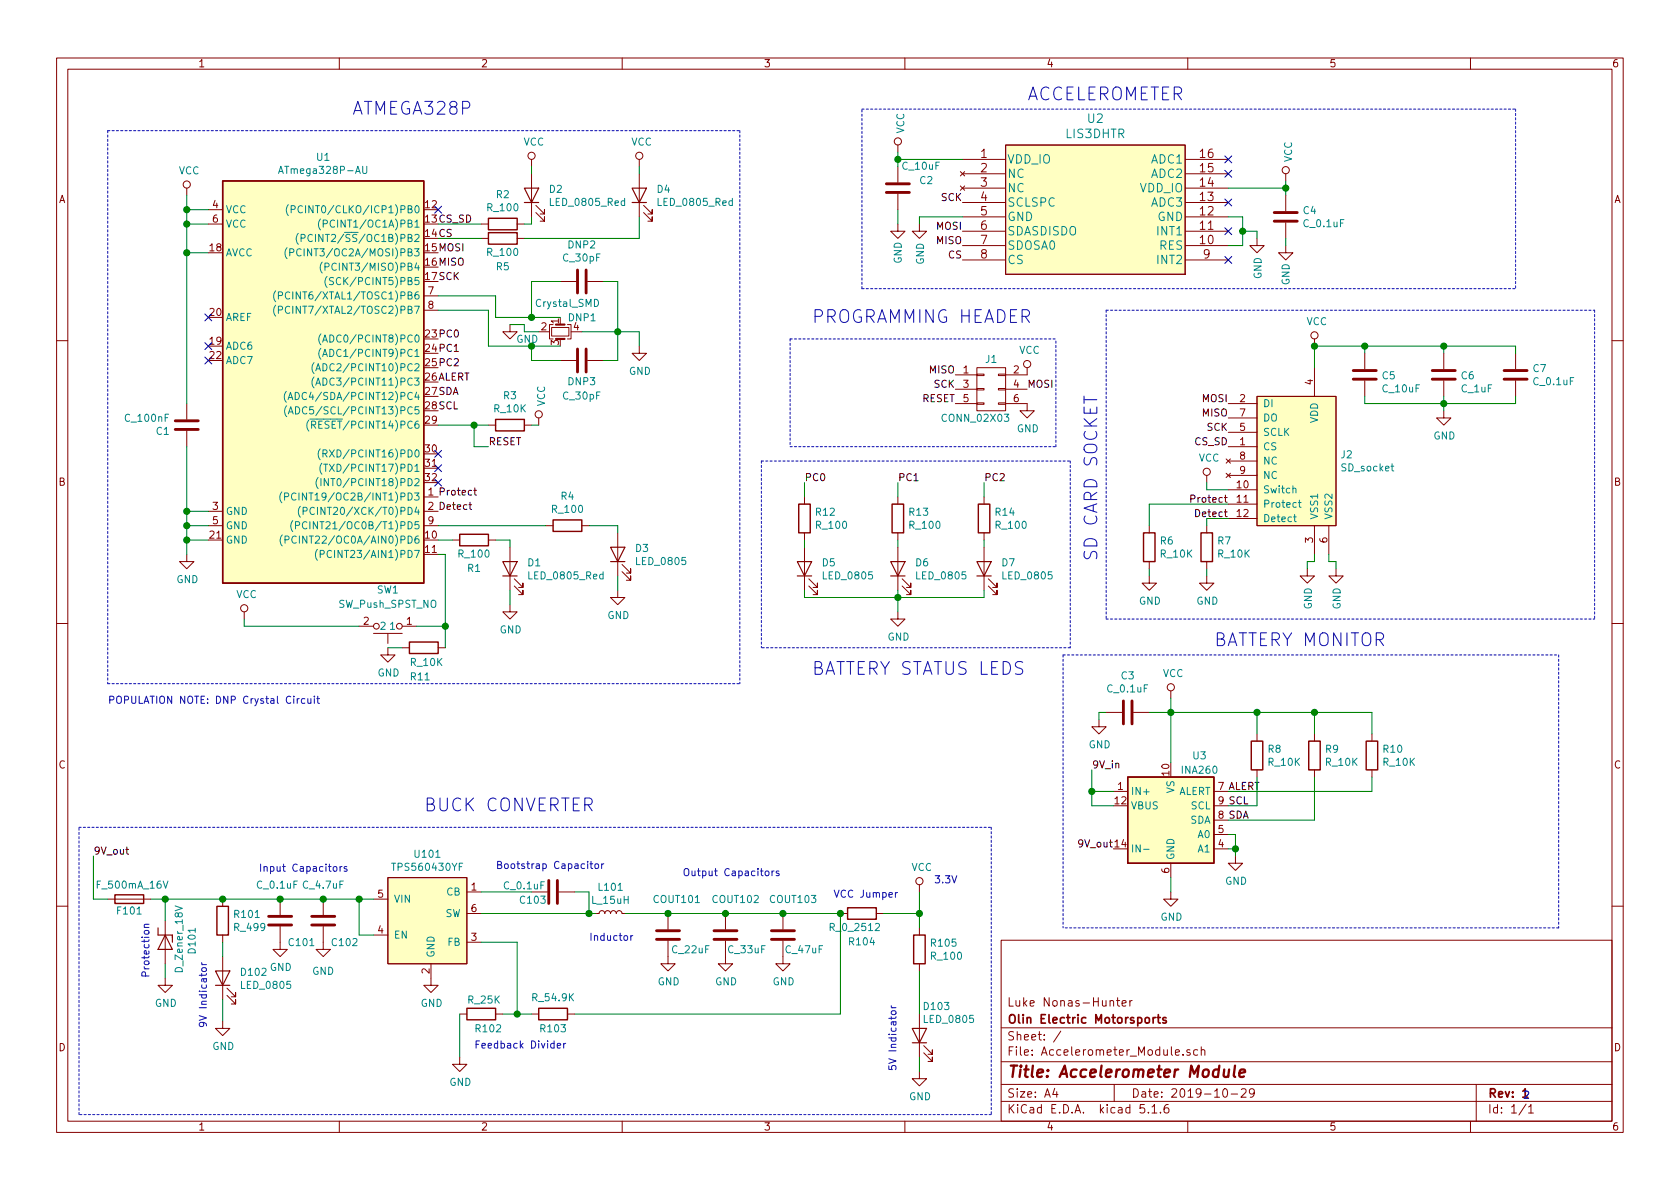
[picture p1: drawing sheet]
<svg xmlns="http://www.w3.org/2000/svg" width="297mm" height="210mm" viewBox="0 0 297 210" stroke-linecap="round" stroke-linejoin="round" font-family="sans-serif">
<defs><g id="words">
<g font-size="3.1" fill="#0000c2">
<text x="181.6" y="17.8">ACCELEROMETER</text>
<text x="62.2" y="20.3">ATMEGA328P</text>
<text x="143.5" y="57.1">PROGRAMMING HEADER</text>
<text x="194.1" y="99.3" transform="rotate(-90 194.1 99.3)">SD CARD SOCKET</text>
<text x="143.5" y="119.4">BATTERY STATUS LEDS</text>
<text x="214.6" y="114.3">BATTERY MONITOR</text>
<text x="74.9" y="143.5">BUCK CONVERTER</text>
</g>
<text font-size="2.8" fill="#840000" x="178" y="190.5">Title: Accelerometer Module</text>
<g font-size="2.1" fill="#008484">
<text x="192.3" y="21.7">U2</text>
<text x="178.1" y="28.9">VDD_IO</text>
<text x="188.5" y="24.4">LIS3DHTR</text>
<text x="203.6" y="28.9">ADC1</text>
<text x="178.1" y="31.5">NC</text>
<text x="178.1" y="34">NC</text>
<text x="201.5" y="34">VDD_IO</text>
<text x="203.6" y="31.5">ADC2</text>
<text x="178.1" y="36.5">SCLSPC</text>
<text x="178.1" y="39.1">GND</text>
<text x="178.1" y="41.6">SDASDISDO</text>
<text x="203.6" y="36.5">ADC3</text>
<text x="204.6" y="39.1">GND</text>
<text x="204.8" y="41.6">INT1</text>
<text x="178.1" y="44.2">SDOSA0</text>
<text x="178.1" y="46.7">CS</text>
<text x="204.8" y="46.7">INT2</text>
<text x="205" y="44.2">RES</text>
</g>
<g font-size="2.1" fill="#840000">
<text x="173.4" y="27.9">1</text>
<text x="212.2" y="27.9">16</text>
<text x="173.4" y="30.5">2</text>
<text x="173.4" y="33">3</text>
<text x="173.4" y="35.6">4</text>
<text x="212.2" y="35.6">13</text>
<text x="212.2" y="33">14</text>
<text x="212.2" y="30.5">15</text>
<text x="173.4" y="38.1">5</text>
<text x="173.4" y="40.6">6</text>
<text x="212.2" y="40.6">11</text>
<text x="212.2" y="38.1">12</text>
<text x="173.4" y="43.2">7</text>
<text x="173.4" y="45.7">8</text>
<text x="212.2" y="43.2">10</text>
<text x="212.8" y="45.7">9</text>
<text x="178" y="178">Luke Nonas-Hunter</text>
<text x="178" y="184">Sheet: /</text>
<text x="178" y="181">Olin Electric Motorsports</text>
<text x="178" y="186.7">File: Accelerometer_Module.sch</text>
<text x="178" y="196.9">KiCad E.D.A. kicad 5.1.6</text>
<text x="178" y="194.1">Size: A4</text>
<text x="200" y="194.1">Date: 2019-10-29</text>
<text x="263" y="194.1">Rev: 1</text>
<text x="263" y="196.9">Id: 1/1</text>
</g>
<g font-size="1.8" fill="#840000">
<text x="35" y="11.9">1</text>
<text x="85" y="11.9">2</text>
<text x="135" y="11.9">3</text>
<text x="185" y="11.9">4</text>
<text x="235" y="11.9">5</text>
<text x="285" y="11.9">6</text>
<text x="10.4" y="35.9">A</text>
<text x="285.4" y="35.9">A</text>
<text x="37.6" y="36.8">4</text>
<text x="37.6" y="39.4">6</text>
<text x="75.2" y="36.8">12</text>
<text x="37.1" y="44.4">18</text>
<text x="75.7" y="52.1">7</text>
<text x="37.1" y="55.9">20</text>
<text x="75.7" y="54.6">8</text>
<text x="95.7" y="58.4">2</text>
<text x="98.8" y="57.2" transform="rotate(-90 98.8 57.2)">1</text>
<text x="101.4" y="58.4">4</text>
<text x="37.1" y="61">19</text>
<text x="37.1" y="63.5">22</text>
<text x="98.8" y="61.1" transform="rotate(-90 98.8 61.1)">3</text>
<text x="170.3" y="66">1</text>
<text x="170.3" y="68.6">3</text>
<text x="170.3" y="71.1">5</text>
<text x="179.2" y="66">2</text>
<text x="179.2" y="68.6">4</text>
<text x="179.2" y="71.1">6</text>
<text x="219.2" y="71.1">2</text>
<text x="232.2" y="68" transform="rotate(-90 232.2 68)">4</text>
<text x="75.2" y="74.9">29</text>
<text x="219.2" y="76.2">5</text>
<text x="219.2" y="73.7">7</text>
<text x="75.2" y="80">30</text>
<text x="75.2" y="82.5">31</text>
<text x="219.2" y="78.7">1</text>
<text x="219.2" y="81.3">8</text>
<text x="219.2" y="83.8">9</text>
<text x="10.4" y="85.9">B</text>
<text x="75.2" y="85.1">32</text>
<text x="218.7" y="86.4">10</text>
<text x="218.7" y="88.9">11</text>
<text x="285.4" y="85.9">B</text>
<text x="37.1" y="95.2">21</text>
<text x="37.6" y="90.2">3</text>
<text x="37.6" y="92.7">5</text>
<text x="75.2" y="95.2">10</text>
<text x="75.7" y="92.7">9</text>
<text x="218.7" y="91.4">12</text>
<text x="232.2" y="96" transform="rotate(-90 232.2 96)">3</text>
<text x="234.7" y="96" transform="rotate(-90 234.7 96)">6</text>
<text x="75.2" y="97.8">11</text>
<text x="64.3" y="110.5">2</text>
<text x="71.9" y="110.5">1</text>
<text x="10.4" y="135.9">C</text>
<text x="206.8" y="137.1" transform="rotate(-90 206.8 137.1)">10</text>
<text x="285.4" y="135.9">C</text>
<text x="197.2" y="142.2">12</text>
<text x="197.6" y="139.7">1</text>
<text x="215.4" y="149.9">4</text>
<text x="215.4" y="147.3">5</text>
<text x="206.8" y="154.4" transform="rotate(-90 206.8 154.4)">6</text>
<text x="66.8" y="158.7">5</text>
<text x="83.3" y="157.5">1</text>
<text x="83.3" y="161.3">6</text>
<text x="66.8" y="165.1">4</text>
<text x="83.3" y="166.4">3</text>
<text x="75.9" y="172.2" transform="rotate(-90 75.9 172.2)">2</text>
<text x="10.4" y="185.9">D</text>
<text x="285.4" y="185.9">D</text>
<text x="35" y="199.9">1</text>
<text x="85" y="199.9">2</text>
<text x="135" y="199.9">3</text>
<text x="185" y="199.9">4</text>
<text x="235" y="199.9">5</text>
<text x="285" y="199.9">6</text>
</g>
<g font-size="1.8" fill="#008484">
<text x="159.9" y="23.6" transform="rotate(-90 159.9 23.6)">VCC</text>
<text x="56" y="28.4">U1</text>
<text x="92.6" y="25.7">VCC</text>
<text x="111.6" y="25.7">VCC</text>
<text x="228.4" y="28.7" transform="rotate(-90 228.4 28.7)">VCC</text>
<text x="31.6" y="30.8">VCC</text>
<text x="50" y="30.8">ATmega328P-AU</text>
<text x="87.8" y="35">R2</text>
<text x="97.2" y="34.1">D2</text>
<text x="116.2" y="34.1">D4</text>
<text x="159.6" y="30">C_10uF</text>
<text x="162.7" y="32.6">C2</text>
<text x="39.9" y="37.7">VCC</text>
<text x="39.9" y="40.3">VCC</text>
<text x="53.6" y="37.7">(PCINT0/CLKO/ICP1)PB0</text>
<text x="58.1" y="40.3">(PCINT1/OC1A)PB1</text>
<text x="86.3" y="37.4">R_100</text>
<text x="97.5" y="36.4">LED_0805_Red</text>
<text x="116.6" y="36.4">LED_0805_Red</text>
<text x="230.5" y="37.9">C4</text>
<text x="230.6" y="40.2">C_0.1uF</text>
<text x="39.9" y="45.3">AVCC</text>
<text x="53.1" y="45.3">(PCINT3/OC2A/MOSI)PB3</text>
<text x="55.2" y="42.8">(PCINT2/SS/OC1B)PB2</text>
<text x="58.5" y="47.9">(PCINT3/MISO)PB4</text>
<text x="86.3" y="45.3">R_100</text>
<text x="87.8" y="47.8">R5</text>
<text x="99.6" y="46.2">C_30pF</text>
<text x="100.5" y="43.9">DNP2</text>
<text x="159.4" y="46.7" transform="rotate(-90 159.4 46.7)">GND</text>
<text x="163.4" y="46.8" transform="rotate(-90 163.4 46.8)">GND</text>
<text x="51" y="53">(PCINT6/XTAL1/TOSC1)PB6</text>
<text x="59.3" y="50.4">(SCK/PCINT5)PB5</text>
<text x="223.1" y="49.4" transform="rotate(-90 223.1 49.4)">GND</text>
<text x="228" y="50.5" transform="rotate(-90 228 50.5)">GND</text>
<text x="39.9" y="56.8">AREF</text>
<text x="51" y="55.5">(PCINT7/XTAL2/TOSC2)PB7</text>
<text x="94.9" y="54.3">Crystal_SMD</text>
<text x="100.6" y="56.8">DNP1</text>
<text x="231" y="57.5">VCC</text>
<text x="39.9" y="61.8">ADC6</text>
<text x="39.9" y="64.4">ADC7</text>
<text x="57.2" y="65.7">(ADC2/PCINT10)PC2</text>
<text x="58.2" y="60.6">(ADC0/PCINT8)PC0</text>
<text x="58.2" y="63.1">(ADC1/PCINT9)PC1</text>
<text x="91.3" y="60.6">GND</text>
<text x="174.3" y="64.2">J1</text>
<text x="180.2" y="62.6">VCC</text>
<text x="271.1" y="65.8">C7</text>
<text x="53" y="70.7">(ADC4/SDA/PCINT12)PC4</text>
<text x="57.2" y="68.2">(ADC3/PCINT11)PC3</text>
<text x="89.1" y="70.6">R3</text>
<text x="96.4" y="71.9" transform="rotate(-90 96.4 71.9)">VCC</text>
<text x="99.6" y="70.7">C_30pF</text>
<text x="100.5" y="68.1">DNP3</text>
<text x="111.2" y="66.3">GND</text>
<text x="244.4" y="67.1">C5</text>
<text x="244.5" y="69.4">C_10uF</text>
<text x="258.4" y="67.1">C6</text>
<text x="258.4" y="69.4">C_1uF</text>
<text x="271.3" y="68.1">C_0.1uF</text>
<text x="22.3" y="74.6">C_100nF</text>
<text x="27.7" y="76.9">C1</text>
<text x="53.2" y="73.3">(ADC5/SCL/PCINT13)PC5</text>
<text x="56.1" y="75.8">(RESET/PCINT14)PC6</text>
<text x="87.4" y="72.9">R_10K</text>
<text x="166.8" y="74.6">CONN_02X03</text>
<text x="179.8" y="76.4">GND</text>
<text x="223.3" y="72">DI</text>
<text x="223.3" y="77.1">SCLK</text>
<text x="223.3" y="74.5">DO</text>
<text x="233" y="74.8" transform="rotate(-90 233 74.8)">VDD</text>
<text x="253.4" y="77.7">GND</text>
<text x="58.3" y="80.9">(RXD/PCINT16)PD0</text>
<text x="58.5" y="83.4">(TXD/PCINT17)PD1</text>
<text x="211.9" y="81.6">VCC</text>
<text x="223.3" y="79.6">CS</text>
<text x="223.3" y="82.2">NC</text>
<text x="237.1" y="81">J2</text>
<text x="237.3" y="83.4">SD_socket</text>
<text x="52.8" y="88.5">(PCINT19/OC2B/INT1)PD3</text>
<text x="58.2" y="86">(INT0/PCINT18)PD2</text>
<text x="99.2" y="88.4">R4</text>
<text x="223.3" y="87.2">Switch</text>
<text x="223.3" y="89.8">Protect</text>
<text x="223.3" y="84.7">NC</text>
<text x="39.9" y="91.1">GND</text>
<text x="39.9" y="93.6">GND</text>
<text x="54.6" y="93.6">(PCINT21/OC0B/T1)PD5</text>
<text x="55.8" y="91.1">(PCINT20/XCK/T0)PD4</text>
<text x="97.7" y="90.7">R_100</text>
<text x="144.3" y="91.2">R12</text>
<text x="144.4" y="93.5">R_100</text>
<text x="160.8" y="91.2">R13</text>
<text x="160.9" y="93.5">R_100</text>
<text x="176" y="91.2">R14</text>
<text x="176.2" y="93.5">R_100</text>
<text x="223.3" y="92.3">Detect</text>
<text x="233" y="91.9" transform="rotate(-90 233 91.9)">VSS1</text>
<text x="235.6" y="91.9" transform="rotate(-90 235.6 91.9)">VSS2</text>
<text x="39.9" y="96.1">GND</text>
<text x="52.6" y="96.1">(PCINT22/OC0A/AIN0)PD6</text>
<text x="58" y="98.7">(PCINT23/AIN1)PD7</text>
<text x="81.2" y="98.6">R_100</text>
<text x="82.7" y="101.1">R1</text>
<text x="93.3" y="100.1">D1</text>
<text x="112.4" y="97.6">D3</text>
<text x="112.7" y="99.9">LED_0805</text>
<text x="145.4" y="100.1">D5</text>
<text x="161.9" y="100.1">D6</text>
<text x="177.2" y="100.1">D7</text>
<text x="205.2" y="96.3">R6</text>
<text x="205.3" y="98.6">R_10K</text>
<text x="215.3" y="96.3">R7</text>
<text x="215.4" y="98.6">R_10K</text>
<text x="31.2" y="103.1">GND</text>
<text x="41.8" y="105.8">VCC</text>
<text x="59.9" y="107.5">SW_Push_SPST_NO</text>
<text x="66.7" y="104.9">SW1</text>
<text x="93.7" y="102.5">LED_0805_Red</text>
<text x="145.7" y="102.5">LED_0805</text>
<text x="162.2" y="102.5">LED_0805</text>
<text x="177.4" y="102.5">LED_0805</text>
<text x="201.4" y="106.9">GND</text>
<text x="211.5" y="106.9">GND</text>
<text x="232" y="107.8" transform="rotate(-90 232 107.8)">GND</text>
<text x="237" y="107.8" transform="rotate(-90 237 107.8)">GND</text>
<text x="67.1" y="111.4">2</text>
<text x="69.1" y="111.4">1</text>
<text x="88.3" y="112">GND</text>
<text x="107.4" y="109.5">GND</text>
<text x="156.9" y="113.3">GND</text>
<text x="66.8" y="119.6">GND</text>
<text x="72.7" y="117.8">R_10K</text>
<text x="205.6" y="119.7">VCC</text>
<text x="72.7" y="120.3">R11</text>
<text x="195.9" y="122.4">C_0.1uF</text>
<text x="198.3" y="120.1">C3</text>
<text x="192.5" y="132.3">GND</text>
<text x="209.1" y="136.8">INA260</text>
<text x="211" y="134.3">U3</text>
<text x="224.2" y="133.1">R8</text>
<text x="224.3" y="135.4">R_10K</text>
<text x="234.4" y="133.1">R9</text>
<text x="234.5" y="135.4">R_10K</text>
<text x="244.6" y="133.1">R10</text>
<text x="244.6" y="135.4">R_10K</text>
<text x="199.9" y="140.6">IN+</text>
<text x="199.9" y="143.1">VBUS</text>
<text x="207.6" y="140.3" transform="rotate(-90 207.6 140.3)">VS</text>
<text x="208.2" y="140.6">ALERT</text>
<text x="210.6" y="143.1">SCL</text>
<text x="210.4" y="145.7">SDA</text>
<text x="211.9" y="148.2">A0</text>
<text x="69.8" y="154">TPS560430YF</text>
<text x="73.5" y="151.7">U101</text>
<text x="161.1" y="154">VCC</text>
<text x="199.9" y="150.7">IN-</text>
<text x="207.6" y="152.1" transform="rotate(-90 207.6 152.1)">GND</text>
<text x="211.9" y="150.7">A1</text>
<text x="17.4" y="157.1">F_500mA_16V</text>
<text x="20.9" y="161.7">F101</text>
<text x="45.6" y="157.1">C_0.1uF</text>
<text x="53.7" y="157.1">C_4.7uF</text>
<text x="69.6" y="159.6">VIN</text>
<text x="79" y="158.4">CB</text>
<text x="89.3" y="157.3">C_0.1uF</text>
<text x="92.1" y="159.8">C103</text>
<text x="104.7" y="159.8">L_15uH</text>
<text x="105.9" y="157.5">L101</text>
<text x="115.7" y="159.7">COUT101</text>
<text x="126.1" y="159.7">COUT102</text>
<text x="136.3" y="159.7">COUT103</text>
<text x="216.6" y="156.5">GND</text>
<text x="41.6" y="162.3">R101</text>
<text x="41.6" y="164.6">R_499</text>
<text x="51.2" y="167.3">C101</text>
<text x="58.8" y="167.3">C102</text>
<text x="69.6" y="166">EN</text>
<text x="78.7" y="162.2">SW</text>
<text x="79.2" y="167.3">FB</text>
<text x="147.1" y="164.6">R_0_2512</text>
<text x="150.3" y="167.2">R104</text>
<text x="164.7" y="167.4">R105</text>
<text x="205.2" y="162.8">GND</text>
<text x="32.3" y="171.7" transform="rotate(-90 32.3 171.7)">D_Zener_18V</text>
<text x="34.6" y="168.5" transform="rotate(-90 34.6 168.5)">D101</text>
<text x="42.7" y="172.6">D102</text>
<text x="47.7" y="171.7">GND</text>
<text x="55.2" y="172.4">GND</text>
<text x="76.8" y="169.4" transform="rotate(-90 76.8 169.4)">GND</text>
<text x="118.9" y="168.6">C_22uF</text>
<text x="128.8" y="168.6">C_33uF</text>
<text x="139" y="168.6">C_47uF</text>
<text x="164.7" y="169.7">R_100</text>
<text x="27.4" y="178">GND</text>
<text x="42.8" y="174.9">LED_0805</text>
<text x="74.4" y="178">GND</text>
<text x="82.8" y="177.5">R_25K</text>
<text x="94.3" y="177.1">R_54.9K</text>
<text x="116.3" y="174.2">GND</text>
<text x="126.4" y="174.2">GND</text>
<text x="136.6" y="174.2">GND</text>
<text x="163.5" y="178.6">D103</text>
<text x="37.5" y="185.7">GND</text>
<text x="84.2" y="182.5">R102</text>
<text x="95.7" y="182.5">R103</text>
<text x="163.6" y="180.9">LED_0805</text>
<text x="79.5" y="192">GND</text>
<text x="160.7" y="194.6">GND</text>
</g>
<g font-size="1.8">
<text x="166.4" y="35.6">SCK</text>
<text x="75.2" y="39.4">13CS_SD</text>
<text x="75.2" y="41.9">14CS</text>
<text x="165.7" y="40.6">MOSI</text>
<text x="75.2" y="44.4">15MOSI</text>
<text x="75.2" y="47">16MISO</text>
<text x="165.7" y="43.2">MISO</text>
<text x="167.7" y="45.7">CS</text>
<text x="75.2" y="49.5">17SCK</text>
<text x="75.2" y="59.7">23PC0</text>
<text x="75.2" y="62.2">24PC1</text>
<text x="75.2" y="64.8">25PC2</text>
<text x="75.2" y="67.3">26ALERT</text>
<text x="75.2" y="69.8">27SDA</text>
<text x="163" y="71.1">RESET</text>
<text x="164.4" y="66">MISO</text>
<text x="165.2" y="68.6">SCK</text>
<text x="181.6" y="68.6">MOSI</text>
<text x="212.6" y="71.1">MOSI</text>
<text x="75.2" y="72.4">28SCL</text>
<text x="212.6" y="73.7">MISO</text>
<text x="213.4" y="76.2">SCK</text>
<text x="86.4" y="78.7">RESET</text>
<text x="211.3" y="78.7">CS_SD</text>
<text x="75.7" y="87.6">1 Protect</text>
<text x="142.2" y="85.1">PC0</text>
<text x="158.7" y="85.1">PC1</text>
<text x="174" y="85.1">PC2</text>
<text x="211.1" y="88.9">Protect</text>
<text x="75.7" y="90.2">2 Detect</text>
<text x="211.8" y="91.4">Detect</text>
<text x="193" y="135.9">9V_in</text>
<text x="215.4" y="139.7">7 ALERT</text>
<text x="215.4" y="142.2">9 SCL</text>
<text x="191" y="149.9">9V_out 14</text>
<text x="215.4" y="144.8">8 SDA</text>
<text x="16.5" y="151.1">9V_out</text>
</g>
<g font-size="1.8" fill="#0000c2">
<text x="19" y="124.5">POPULATION NOTE: DNP Crystal Circuit</text>
<text x="45.7" y="154.1">Input Capacitors</text>
<text x="87.6" y="153.7">Bootstrap Capacitor</text>
<text x="120.6" y="154.9">Output Capacitors</text>
<text x="147.3" y="158.7">VCC Jumper</text>
<text x="165.1" y="156.2">3.3V</text>
<text x="104.1" y="166.4">Inductor</text>
<text x="26.4" y="173" transform="rotate(-90 26.4 173)">Protection</text>
<text x="36.6" y="181.9" transform="rotate(-90 36.6 181.9)">9V Indicator</text>
<text x="83.8" y="185.4">Feedback Divider</text>
<text x="158.5" y="189.5" transform="rotate(-90 158.5 189.5)">5V Indicator</text>
<text x="269.2" y="194.3">2</text>
</g>
</g></defs>
<g fill="none" stroke="#840000" stroke-width=".18">
<path d="M10 10.3h277v189.9h-277zM12 12.2h273v186.1h-273zM60 10.3v1.9M110 10.3v1.9M160 10.3v1.9M210 10.3v1.9M260 10.3v1.9M33 33.3v1.2M36.8 37.1h2.6M36.8 39.6h2.6M85.1 39.6h1.3M91.4 39.6h1.3"/>
<path d="M94 28.2v1.3M94 30.7v7.6M94.7 37.6l1.6 1.5v-.8v.8h-.8M94.7 36.3l1.6 1.5v-.7v.7h-.8M113 28.2v1.3M113 30.7v7.6M113.8 37.6l1.5 1.5v-.8v.8h-.7M113.8 36.3l1.5 1.5v-.7v.7h-.7M158.7 39.6v1.3h1.3l-1.3 1.3-1.2-1.3h1.2M158.7 25.6v1.3M158.7 29.5v2.8M158.7 34.3v2.8"/>
<path d="M162.6 39.6v1.3h1.2l-1.2 1.3-1.3-1.3h1.3M169.8 30.3l.8 .8M169.8 32.9l.8 .7M170.2 28.2h7.6M170.2 38.3h7.6M170.2 35.8h7.6M170.2 33.3h7.6M170.2 30.7h7.6M170.6 30.3l-.8 .8M170.6 32.9l-.8 .7M177.8 25.6h31.7v22.9h-31.7zM209.5 28.2h7.7"/>
<path d="M209.5 38.3h7.7M209.5 35.8h7.7M209.5 33.3h7.7M209.5 30.7h7.7M227.3 30.7v1.3M227.3 34.5v2.8M227.3 39.4v2.8M74.9 52.3h2.6M74.9 54.9h2.6M85.1 42.2h1.3M90.2 57.4v1.3h1.2l-1.2 1.2-1.3-1.2h1.3M91.4 42.2h1.3"/>
<path d="M97.5 57.9h3.1v1.5h-3.1zM97.8 57.4h-.6v2.5h.6M99.1 49.8h2.8M100.3 57.4h.7v2.5h-.7M103.9 49.8h2.8M170.2 43.4h7.6M170.2 40.9h7.6M170.2 46h7.6M209.5 43.4h7.7M209.5 40.9h7.7M209.5 46h7.7M222.2 42.2v1.2h1.3l-1.3 1.3-1.2-1.3h1.2"/>
<path d="M227.3 43.4v1.3h1.3l-1.3 1.3-1.2-1.3h1.2M232.4 59.9v1.3M10 60.2h2M33 71.4v2.8M33 76.2v2.8M86.4 75.2h1.2M92.7 75.2h1.3M95.2 73.9v1.3M99.1 63.7h2.8M103.9 63.7h2.8M113 61.2v1.3h1.3l-1.3 1.2-1.2-1.2h1.2M168.9 66.3h3.8"/>
<path d="M168.9 68.8h3.8M168.9 71.4h3.8M172.7 71.2h1.3v.3h-1.3zM172.7 68.7h1.3v.3h-1.3zM172.7 66.2h1.3v.2h-1.3zM172.7 65h5.1v7.6h-5.1zM176.5 71.2h1.3v.3h-1.3zM176.5 68.7h1.3v.3h-1.3zM176.5 66.2h1.3v.2h-1.3zM177.8 71.4h3.8v1.2h1.3l-1.3 1.3-1.3-1.3h1.3M177.8 68.8h3.8M181.6 65v1.3h-3.8"/>
<path d="M217.2 71.4h5M217.2 79h5M217.2 76.4h5M217.2 73.9h5M222.2 70.1h14v22.9h-14zM232.4 65v5.1M241.3 62.5v2.8M241.3 67.3v2.8M255.3 72.6v1.3h1.2l-1.2 1.3-1.3-1.3h1.3M255.3 62.5v2.8M255.3 67.3v2.8M268 62.5v2.8"/>
<path d="M268 67.3v2.8M285 60.2h2M33 98v1.3h1.3l-1.3 1.3-1.3-1.3h1.3M36.8 90.4h2.6M36.8 93h2.6M74.9 87.9h2.6M74.9 90.4h2.6M74.9 93h2.6M80 95.5h1.3M86.4 95.5h1.2M90.2 96.8v7.6M96.5 93h1.3"/>
<path d="M102.9 93h1.2M109.2 94.2v7.6M110 99.8l1.5 1.5v-.7v.7h-.8M142.2 87.9v1.2M142.2 94.2v1.3M142.2 96.8v7.6M158.7 87.9v1.2M158.7 94.2v1.3M158.7 96.8v7.6M174 87.9v1.2M174 94.2v1.3M174 96.8v7.6"/>
<path d="M203.2 93v1.2M203.2 99.3v1.3M213.4 84.1v1.2M213.4 93v1.2M213.4 99.3v1.3M216.8 81.1l.8 .8M216.8 83.7l.8 .7M217.2 86.6h5M217.2 89.1h5M217.2 91.7h5M217.2 81.5h5M217.2 84.1h5"/>
<path d="M217.6 81.1l-.8 .8M217.6 83.7l-.8 .7M232.4 93v5M234.9 93v5M10 110.3h2M43.2 108.2v1.3M63.5 110.7h2.5M66 112h5.1M68.6 114.5v1.3h1.2l-1.2 1.3-1.3-1.3h1.3M68.6 112v1.8M71.1 110.7h2.6M71.1 114.5h1.3"/>
<path d="M77.5 114.5h1.2M90.2 106.9v1.3h1.2l-1.2 1.3-1.3-1.3h1.3M90.9 103.6l1.6 1.6v-.8v.8h-.8M90.9 102.4l1.6 1.5v-.8v.8h-.8M109.2 104.4v1.3h1.3l-1.3 1.2-1.3-1.2h1.3M110 101.1l1.5 1.5v-.8v.8h-.8M143 103.6l1.5 1.6v-.8v.8h-.7M143 102.4l1.5 1.5v-.8v.8h-.7M158.7 108.2v1.3h1.3l-1.3 1.2-1.2-1.2h1.2M159.5 103.6l1.5 1.6v-.8v.8h-.7M159.5 102.4l1.5 1.5v-.8v.8h-.7M174.8 103.6l1.5 1.6v-.8v.8h-.8"/>
<path d="M174.8 102.4l1.5 1.5v-.8v.8h-.8M203.2 101.8v1.3h1.3l-1.3 1.3-1.3-1.3h1.3M213.4 101.8v1.3h1.2l-1.2 1.3-1.3-1.3h1.3M231.1 100.6v1.2h1.3l-1.3 1.3-1.2-1.3h1.2M236.2 100.6v1.2h1.3l-1.3 1.3-1.3-1.3h1.3M285 110.3h2M194.3 127.2v1.3h1.3l-1.3 1.3-1.3-1.3h1.3M195.6 126h2.8M196.8 139.9h2.6M200.4 126h2.8M207 122.2v1.2M214.6 139.9h2.6"/>
<path d="M222.2 129.8v1.3M222.2 136.1v1.3M232.4 129.8v1.3M232.4 136.1v1.3M242.6 129.8v1.3M242.6 136.1v1.3M19 159h7.7M39.4 159v1.3M49.5 159v2.8M57.1 159v2.8M66 159h2.6M68.6 155.2h13.9v15.2h-13.9z"/>
<path d="M82.5 157.7h2.6M94 157.7h2.8M98.8 157.7h2.8M162.6 156.5v1.2M207 157.7v1.3h1.3l-1.3 1.3-1.3-1.3h1.3M207 152.6v2.6M214.6 150.1h2.6M214.6 147.6h2.6M214.6 145h2.6M214.6 142.5h2.6M218.4 151.4v1.2h1.3l-1.3 1.3-1.2-1.3h1.2M10 160.2h2"/>
<path d="M29.2 173v1.2h1.3l-1.3 1.3-1.3-1.3h1.3M29.2 162.8v7.6M39.4 165.3v1.3M39.4 169.2v7.6M40.1 176l1.6 1.5v-.7v.7h-.8M40.1 174.7l1.6 1.6v-.8v.8h-.8M49.5 163.8v4.1h1.3l-1.3 1.3-1.2-1.3h1.2M57.1 163.8v4.1h1.3l-1.3 1.3-1.2-1.3h1.2M66 165.3h2.6M68.6 165.3h.1M76.2 170.4v3.8h1.3l-1.3 1.3-1.3-1.3h1.3M81.3 179.3h1.2"/>
<path d="M82.5 161.5h2.6M82.5 166.6h2.6M87.6 179.3h1.3M94 179.3h1.2M100.3 179.3h1.3M105.4 161.5h.5l.1-.3 .3-.2 .5 .2 .1 .3 .2-.3 .2-.2 .5 .2 .1 .3 .2-.3 .3-.2 .4 .2 .2 .3 .1-.3 .3-.2 .4 .2 .2 .3h.5M118.1 166.4v4h1.3l-1.3 1.3-1.3-1.3h1.3M118.1 161.5v2.8M128.3 166.4v4h1.2l-1.2 1.3-1.3-1.3h1.3M128.3 161.5v2.8M138.4 166.4v4h1.3l-1.3 1.3-1.2-1.3h1.2M138.4 161.5v2.8"/>
<path d="M148.6 161.5h1.3M154.9 161.5h1.3M162.6 164.1v1.2M162.6 170.4v1.3M162.6 179.3v7.6M177 166.3h108v32h-108zM196.3 177.1l.2-.2 .3 .1 .1 .9M197.4 176.9h.6M197.6 176.4v1.3l.4 .2M198.4 177.4l.7-.1v-.3l-.5-.1-.2 .2 .1 .7h.6M199.8 176.9v1M200.2 176.9l-.4 .2v.1"/>
<path d="M285 160.2h2M39.4 180.6v1.3h1.2l-1.2 1.2-1.3-1.2h1.3M60 198.3v1.9M81.3 186.9v1.3h1.2l-1.2 1.3-1.3-1.3h1.3M110 198.3v1.9M160 198.3v1.9M162.6 189.5v1.2h1.2l-1.2 1.3-1.3-1.3h1.3M163.3 186.2l1.5 1.5v-.8v.8h-.7M163.3 184.9l1.5 1.5v-.7v.7h-.7M177 194.8h108M177 191.8h108M177 187.8h108"/>
<path d="M177 181.8h108M186.5 192.5l-.4 1h1M186.8 193v1M187.6 182.3l-1.3 2M197 191.8v3M202.3 195.3h-.7l-.1 .7 .3-.1 .5 .1 .1 .2-.1 .5-.2 .1-.6-.1M203 196.7v.1M203.7 195.8l.4-.5v1.5M203.7 196.8h.8M205.2 196.7v.1M206.6 195.3a.62 .62 0 0 0-.8 .7l.1 .7 .2 .1 .5-.1 .1-.5-.1-.2-.5-.1-.3 .3M207.8 186.1l.7-.1v-.3l-.4-.1-.3 .2 .1 .7h.6"/>
<path d="M209.2 186.5v.1M210 198.3v1.9M210.4 185.7l-.4-.1-.2 .2 .1 .2 .5 .2v.3h-.6M211.8 185.7l-.5-.1-.3 .3 .1 .6 .2 .1 .5-.1M212.4 185.7l.2-.1 .4 .1v.9M212.4 185.1v1.5M216.3 192.7l.4-.2a.94 .94 0 0 1 0 1.5 .79 .79 0 0 1-.4-1.3zM217.7 193.5h1.1M219.5 192.7l.2-.2h.3l.3 .2v.3v.2l-.9 .8h.9M221.8 193.2l-.3 .3h-.3l-.3-.3v-.4l.2-.2 .4-.1 .2 .2a1.13 1.13 0 0 1-.2 1.2l-.4 .1M260 198.3v1.9M261 191.8v6.5"/>
<path d="M269.8 195.2l-1.2 2M270.3 195.8l.4-.5v1.5M270.3 196.8h.8"/>
<circle cx="33" cy="32.6" r=".63"/>
<circle cx="94" cy="27.6" r=".63"/>
<circle cx="113" cy="27.6" r=".63"/>
<circle cx="158.7" cy="25" r=".63"/>
<circle cx="227.3" cy="30.1" r=".63"/>
<circle cx="232.4" cy="59.3" r=".63"/>
<circle cx="95.2" cy="73.3" r=".63"/>
<circle cx="181.6" cy="64.4" r=".63"/>
<circle cx="213.4" cy="83.4" r=".63"/>
<circle cx="43.2" cy="107.6" r=".63"/>
<circle cx="66.5" cy="110.7" r=".51"/>
<circle cx="70.6" cy="110.7" r=".51"/>
<circle cx="207" cy="121.5" r=".63"/>
<circle cx="162.6" cy="155.8" r=".63"/>
</g>
<path d="M216.5 189.1l-.1 1.2a.56 .56 0 0 0 .8 0M217.3 189.1l-.2 1.3M218.4 188.4l-.3 1.8 .3 .2M219.2 189.8l.9-.2v-.4h-.8l-.2 1 .3 .2 .5-.1" fill="none" stroke="#840000" stroke-width=".41"/>
<path d="M203.9 179.9v1M204.3 179.9l-.3 .1-.1 .2M204.6 179.9h.6M204.8 179.4v1.3l.4 .2M206.2 180a.37 .37 0 0 0-.6 .1l.1 .3 .5 .1v.1l-.2 .3-.4-.1" fill="none" stroke="#840000" stroke-width=".3"/>
<g fill="none" stroke="#840000" stroke-width=".2">
<path d="M92.7 33.3h2.5l-1.2 2.5zM92.7 35.8h2.5M111.8 33.3h2.5l-1.3 2.5zM111.8 35.8h2.5M88.9 99.3h2.5l-1.2 2.5zM107.9 96.8h2.6l-1.3 2.5zM107.9 99.3h2.6M141 99.3h2.5l-1.3 2.5zM157.5 99.3h2.5l-1.3 2.5zM172.7 99.3h2.6l-1.3 2.5zM88.9 101.8h2.5M141 101.8h2.5"/>
<path d="M157.5 101.8h2.5M172.7 101.8h2.6M27.9 164.1v1.2h2.6v.6M29.2 165.3l1.3 2.6h-2.6zM38.1 171.7h2.5l-1.2 2.5zM38.1 174.2h2.5M161.3 181.9h2.5l-1.2 2.5zM161.3 184.4h2.5"/>
</g>
<g fill="none" stroke="#840000" stroke-width=".51">
<path d="M156.7 32.5h4.1M156.7 34h4.1M225.3 39.1h4.1M225.3 37.6h4.1M102.1 47.7v4.1M103.6 47.7v4.1M31 74.4h4.1M31 75.9h4.1M102.1 61.7v4.1M103.6 61.7v4.1M239.3 67.1h4M239.3 65.5h4"/>
<path d="M253.2 67.1h4.1M253.2 65.5h4.1M265.9 67.1h4.1M265.9 65.5h4.1M198.6 123.9v4.1M200.2 123.9v4.1M97 155.7v4.1M98.6 155.7v4.1M47.5 163.6h4.1M47.5 162h4.1M55.1 163.6h4.1M55.1 162h4.1"/>
<path d="M116.1 166.1h4M116.1 164.6h4M126.2 166.1h4.1M126.2 164.6h4.1M136.4 166.1h4.1M136.4 164.6h4.1"/>
</g>
<g fill="none" stroke="#840000" stroke-width=".25">
<path d="M39.4 32h35.5v71.1h-35.5zM86.4 38.6h5v2h-5zM86.4 41.1h5v2.1h-5zM87.6 74.2h5.1v2h-5.1zM81.3 94.5h5.1v2h-5.1zM97.8 91.9h5.1v2.1h-5.1zM141.2 89.1h2.1v5.1h-2.1zM157.7 89.1h2.1v5.1h-2.1zM173 89.1h2v5.1h-2zM202.2 94.2h2v5.1h-2zM212.3 94.2h2.1v5.1h-2.1zM72.4 113.5h5.1v2.1h-5.1z"/>
<path d="M199.4 137.4h15.2v15.2h-15.2zM221.2 131.1h2.1v5h-2.1zM231.4 131.1h2v5h-2zM241.6 131.1h2v5h-2zM20.3 158.2h5.1v1.6h-5.1zM38.4 160.3h2v5h-2zM82.5 178.3h5.1v2h-5.1zM95.2 178.3h5.1v2h-5.1zM149.9 160.5h5v2.1h-5zM161.5 165.3h2.1v5.1h-2.1z"/>
</g>
<path d="M98.3 57.4h1.5M98.3 59.9h1.5" fill="none" stroke="#840000" stroke-width=".38"/>
<g fill="#ffffc2" stroke="#ffffc2" stroke-width=".18">
<path d="M39.4 32h35.5v71.1h-35.5z"/>
<path d="M177.8 25.6h31.7v22.9h-31.7z"/>
<path d="M68.6 155.2h13.9v15.2h-13.9z"/>
<path d="M199.4 137.4h15.2v15.2h-15.2z"/>
<path d="M222.2 70.1h14v22.9h-14z"/>
</g>
<g fill="none" stroke="#008484" stroke-width=".18">
<path d="M49.3 30.7l.4-1.3 .4 1.3M49.4 30.3h.6M51 36.2a1.47 1.47 0 0 0 0 1.9M51.5 37l.6-.1v-.4l-.1-.1h-.5v1.2M53.5 36.5a.6 .6 0 0 0-.9 .4 .6 .6 0 0 0 .6 .7l.3-.1M56.7 38.7a1.47 1.47 0 0 0 0 2M57.1 39.6l.7-.1v-.5l-.7-.1v1.3M64.1 29.4v1l.3 .3h.2l.2-.3v-1M48.7 51.4a1.47 1.47 0 0 0 0 2M48.7 54a1.47 1.47 0 0 0 0 1.9M49.2 52.3l.7-.1v-.5l-.7-.1v1.3M49.2 54.8l.7-.1v-.4l-.7-.2v1.3"/>
<path d="M50.7 43.8a1.47 1.47 0 0 0 0 1.9M51.2 44.6h.6l.2-.2-.1-.3-.2-.1h-.5v1.3M51.2 51.7a.6 .6 0 0 0-.8 .4 .6 .6 0 0 0 .6 .8l.2-.1M51.2 54.3a.6 .6 0 0 0-.8 .4 .6 .6 0 0 0 .6 .7l.2-.1M52.8 41.3a1.4 1.4 0 0 0 0 1.9M53.2 42.1l.7-.1v-.4l-.2-.2h-.5v1.3M53.2 44.1a.51 .51 0 0 0-.6 0 .51 .51 0 0 0-.1 .6 .46 .46 0 0 0 .2 .5 .46 .46 0 0 0 .5-.1M55.2 41.6a.6 .6 0 0 0-.8 .4 .6 .6 0 0 0 .6 .7l.2-.1M56.7 59a1.4 1.4 0 0 0 0 2M57 46.3a1.47 1.47 0 0 0 0 2M57.5 47.2l.6-.1 .1-.1-.1-.3-.2-.2h-.4v1.3M57.8 48.9a1.4 1.4 0 0 0 0 1.9"/>
<path d="M59 49.1h-.5l-.2 .1-.1 .2 .2 .2 .5 .2 .1 .3-.3 .2h-.5M50.6 69.2a1.47 1.47 0 0 0 0 1.9M50.7 71.7a1.4 1.4 0 0 0 0 2M50.9 70.7l.5-1.3 .4 1.3M51 73.2l.4-1.3 .4 1.3M51.1 70.3h.6M51.1 72.8h.6M52.2 69.4a.64 .64 0 0 1 .7 .6 .64 .64 0 0 1-.7 .7zM52.2 71.9a.64 .64 0 0 1 .8 .7 .64 .64 0 0 1-.8 .6zM54.6 74.3a1.47 1.47 0 0 0 0 1.9M55.1 75.1l.7-.1v-.4l-.7-.1v1.2M55.4 75.1l.4 .6"/>
<path d="M55.5 64.1a1.47 1.47 0 0 0 0 2M55.5 66.7a1.47 1.47 0 0 0 0 1.9M55.8 65.6l.5-1.3 .4 1.3M55.8 68.1l.5-1.3 .4 1.3M56 65.2h.5M56 67.8h.5M56.6 79.4a1.47 1.47 0 0 0 0 1.9M56.7 61.6a1.4 1.4 0 0 0 0 1.9M57 60.5l.5-1.3 .4 1.3M57 63l.5-1.2 .4 1.2M57.1 60.1h.7M57.1 62.7h.7"/>
<path d="M49.8 87a1.47 1.47 0 0 0 0 1.9M49.9 94.6a1.4 1.4 0 0 0 0 1.9M50.3 87.8h.6l.2-.2-.1-.3-.2-.1h-.5v1.2M50.4 95.4l.7-.1v-.4l-.2-.1h-.5v1.3M51.8 92.1a1.47 1.47 0 0 0 0 1.9M52.2 92.9l.7-.1v-.4l-.1-.2h-.6v1.3M52.3 87.3a.6 .6 0 0 0-.8 .4 .6 .6 0 0 0 .6 .7l.2-.1M52.4 94.9a.6 .6 0 0 0-.9 .4 .6 .6 0 0 0 .6 .8l.3-.2M53.1 89.5a1.47 1.47 0 0 0 0 2M53.6 90.4l.6-.1 .1-.5-.2-.1h-.5v1.3M54.3 92.4a.6 .6 0 0 0-.9 .4 .6 .6 0 0 0 .6 .7l.3-.1M55.6 89.8a.6 .6 0 0 0-.9 .5 .6 .6 0 0 0 .6 .7l.3-.1"/>
<path d="M56.1 97.1a1.47 1.47 0 0 0 0 2M56.3 84.4a1.4 1.4 0 0 0 0 2M56.6 98l.6-.1 .1-.4-.2-.2h-.5v1.3M56.7 84.6v1.3M56.9 81.9a1.47 1.47 0 0 0 0 1.9M57.1 80.2h.6l.1-.2v-.3l-.2-.2h-.5v1.3M57.2 82.1h.7M57.4 80.2l.4 .6M57.6 82.1v1.3M58.1 84.6v1.3l-.8-1.3v1.3M228.6 86.5l.2-.2 .3 .1v.8M228.7 91.4h.5"/>
<path d="M228.9 91v1.1l.3 .1M229.6 88.9h.4M229.7 88.4v1.1l.3 .2M245.9 82.4h.5M246.1 82v1.1l.3 .2M202.2 150.2h1"/>
</g>
<g fill="none" stroke="#0000c2" stroke-width=".18" stroke-dasharray=".4 .4">
<path d="M152.4 19.3h115.6M268 19.3v31.7M19 23.1h111.8M19 23.1v97.8M130.8 23.1v97.8M139.7 59.9h47M139.7 59.9v19.1M152.4 51h115.6M152.4 51v-31.7M195.6 54.9v54.6M195.6 54.9h86.3M281.9 54.9v54.6"/>
<path d="M139.7 79h47M186.7 79v-19.1M134.6 81.5h54.6M134.6 81.5v33M189.2 81.5v33M188 115.8h87.6M188 115.8v48.3M189.2 114.5h-54.6M195.6 109.5h86.3M275.6 115.8v48.3M19 120.9h111.8M14 146.3h161.3"/>
<path d="M175.3 146.3v50.8M275.6 164.1h-87.6M14 197.1v-50.8M175.3 197.1h-161.3"/>
</g>
<g fill="none" stroke="#008400" stroke-width=".18">
<path d="M33 34.5v36.9M33 37.1h3.8M33 39.6h3.8M77.5 39.6h7.6M94 29.5v1.2M94 38.3v1.3h-1.3M113 29.5v1.2M113 38.3v3.9h-20.3M158.7 26.9v2.6M158.7 37.1v2.5M158.7 28.2h11.5M170.2 38.3h-7.6v1.3"/>
<path d="M217.2 38.3h2.5v5.1h-2.5M217.2 33.3h10.1M227.3 32v2.5M33 44.7h3.8M77.5 52.3h10.1v3.8h11.5M77.5 54.9h8.9v6.3h12.7M77.5 42.2h7.6M90.2 57.4h2.5v1.3h2.5M99.1 49.8h-5.1v6.3M102.9 58.7h10.1v2.5M106.7 49.8h2.5v13.9h-2.5M219.7 40.9h2.5v1.3"/>
<path d="M227.3 42.2v1.2M33 79v19M77.5 75.2h8.9M83.8 75.2v3.8h2.6M94 75.2h1.2M94 61.2v2.5h5.1M241.3 70.1v1.3h26.7v-1.3M241.3 61.2v1.3M255.3 61.2v1.3M255.3 70.1v2.5M268 62.5v-1.3h-35.6v3.8M33 90.4h3.8"/>
<path d="M33 93h3.8M33 95.5h3.8M77.5 98h1.2v16.5M77.5 93h19M77.5 95.5h2.5M87.6 95.5h2.6v1.3M104.1 93h5.1v1.2M142.2 85.3v2.6M142.2 95.5v1.3M158.7 85.3v2.6M158.7 95.5v1.3M174 85.3v2.6"/>
<path d="M174 95.5v1.3M213.4 85.3v1.3h3.8M217.2 91.7h-3.8v1.3M217.2 89.1h-14v3.9M232.4 98v1.3h-1.3v1.3M234.9 98v1.3h1.3v1.3M43.2 109.5v1.2h20.3M68.6 114.5h2.5M73.7 110.7h5M90.2 104.4v2.5M109.2 101.8v2.6M142.2 104.4v1.3h31.8v-1.3"/>
<path d="M158.7 104.4v3.8M203.2 100.6v1.2M213.4 100.6v1.2M193 136.1v6.4h3.8M193 139.9h3.8M195.6 126h-1.3v1.2M203.2 126h39.4v3.8M207 123.4v11.5M222.2 137.4v5.1h-5M222.2 126v3.8M232.4 137.4v7.6h-15.2M232.4 126v3.8"/>
<path d="M242.6 137.4v2.5h-25.4M16.5 151.4v7.6h2.5M26.7 159h39.3M29.2 159v3.8M63.5 159v6.3h2.5M85.1 157.7h8.9M101.6 157.7h2.5v3.8M162.6 157.7v6.4M207 155.2v2.5M217.2 147.6h1.2v3.8M217.2 150.1h1.2M29.2 170.4v2.6"/>
<path d="M39.4 166.6v2.6M39.4 176.8v3.8M81.3 179.3v7.6M85.1 161.5h20.3M85.1 166.6h6.3v12.7M88.9 179.3h5.1M110.5 161.5h38.1v17.8h-47M156.2 161.5h6.4M162.6 171.7v7.6M162.6 186.9v2.6"/>
</g>
<path d="M82.9 89.2h.5M83.1 88.8v1.1l.3 .2M83.8 86.7h.5M83.9 86.3v1.1l.4 .1M210.5 88.2l.7-.1v-.4l-.7-.2v1.3M22.3 150.2h.4M22.4 149.8v1.1l.3 .1" fill="none" stroke="#000" stroke-width=".18"/>
<g fill="none" stroke="#0000c2" stroke-width=".18">
<path d="M191.7 70v1.3M52.9 123.5l-.3 .3M53.9 123.6l-.4-.1-.2 .3 .1 .5h.5M54.4 123.5l.1 .8 .3 .1 .2-.1M55 123.5v.9M55.6 123.1v.1M55.6 123.5v.9M56 123.5h.5M56.2 123.1v1.1l.3 .2M59 153.3l.3-.1 .2 .2v.6l-.3 .1-.3-.3zM60.1 153.2v.9M60.5 153.2l-.4 .3"/>
<path d="M61.3 153.3l-.3-.1-.2 .2 .1 .2 .4 .1v.3h-.5M103.9 152.3v.1M103.9 152.7v.9M104.3 152.7h.5M104.5 152.3v1.1l.3 .2M105.3 152.8l.3-.1 .2 .3-.1 .5-.3 .1-.2-.1zM106.4 152.7v.9M106.8 152.7l-.4 .3M135.4 154.1l.3-.1 .3 .2-.2 .6-.3 .1-.2-.3zM136.5 154v.9M136.9 154l-.4 .2M137.7 154.1l-.3-.1-.2 .2 .1 .2 .4 .1v.3h-.5"/>
<path d="M158.3 157.8v.9M158.7 157.8l-.4 .3M25.5 164h.8M26.3 163.4l-.7 .1-.1 .3 .1 .2M35.7 170.2l.2 .4M35.7 170.6h.8M35.7 171.2l.6-.1 .2 .3-.1 .3-.5 .1-.2-.3zM111.5 165.4v.9M111.9 165.4l-.3 .1-.1 .2M157.6 177.8l.2 .4M157.6 178.2h.8M157.6 178.9l.6-.2 .2 .3v.3l-.6 .1-.2-.2z"/>
<path d="M98.5 184.9l.6-.1v-.2l-.4-.1-.2 .2 .1 .6h.5M99.7 184.5v.8M100 184.5l-.3 .2"/>
</g>
<g fill="#008400" stroke="#008400" stroke-width=".25">
<circle cx="83.8" cy="75.2" r=".51"/>
<circle cx="207" cy="126" r=".51"/>
<circle cx="33" cy="44.7" r=".51"/>
<circle cx="33" cy="90.4" r=".51"/>
<circle cx="232.4" cy="61.2" r=".51"/>
<circle cx="218.4" cy="150.1" r=".51"/>
<circle cx="94" cy="61.2" r=".51"/>
<circle cx="78.7" cy="110.7" r=".51"/>
<circle cx="39.4" cy="159" r=".51"/>
<circle cx="63.5" cy="159" r=".51"/>
<circle cx="57.2" cy="159" r=".51"/>
<circle cx="33" cy="93" r=".51"/>
<circle cx="255.3" cy="61.2" r=".51"/>
<circle cx="33" cy="95.5" r=".51"/>
<circle cx="232.4" cy="126" r=".51"/>
<circle cx="241.3" cy="61.2" r=".51"/>
<circle cx="33" cy="39.6" r=".51"/>
<circle cx="104.1" cy="161.5" r=".51"/>
<circle cx="29.2" cy="159" r=".51"/>
<circle cx="162.6" cy="161.5" r=".51"/>
<circle cx="91.4" cy="179.3" r=".51"/>
<circle cx="227.3" cy="33.3" r=".51"/>
<circle cx="255.3" cy="71.4" r=".51"/>
<circle cx="222.3" cy="126" r=".51"/>
<circle cx="138.4" cy="161.5" r=".51"/>
<circle cx="109.2" cy="58.7" r=".51"/>
<circle cx="33" cy="37.1" r=".51"/>
<circle cx="128.3" cy="161.5" r=".51"/>
<circle cx="158.8" cy="28.2" r=".51"/>
<circle cx="219.7" cy="40.9" r=".51"/>
<circle cx="118.1" cy="161.5" r=".51"/>
<circle cx="148.6" cy="161.5" r=".51"/>
<circle cx="94" cy="56.1" r=".51"/>
<circle cx="193" cy="139.9" r=".51"/>
<circle cx="49.5" cy="159" r=".51"/>
<circle cx="158.8" cy="105.7" r=".51"/>
</g>
<g fill="none" stroke="#000084" stroke-width=".18">
<path d="M76.9 36.5l1.2 1.2M78.1 36.5l-1.2 1.2M216.6 30.1l1.2 1.2M216.6 27.6l1.2 1.2M216.6 35.2l1.2 1.2M217.8 30.1l-1.2 1.2M217.8 27.6l-1.2 1.2M217.8 35.2l-1.2 1.2M36.2 55.5l1.2 1.2M37.4 55.5l-1.2 1.2M216.6 45.4l1.2 1.2M216.6 40.3l1.2 1.2"/>
<path d="M217.8 45.4l-1.2 1.2M217.8 40.3l-1.2 1.2M36.2 63.1l1.2 1.3M36.2 60.6l1.2 1.2M37.4 63.1l-1.2 1.3M37.4 60.6l-1.2 1.2M76.9 79.6l1.2 1.3M78.1 79.6l-1.2 1.3M76.9 82.2l1.2 1.2M76.9 84.7l1.2 1.2M78.1 82.2l-1.2 1.2M78.1 84.7l-1.2 1.2"/>
</g>
<use href="#words"/>
</svg>
